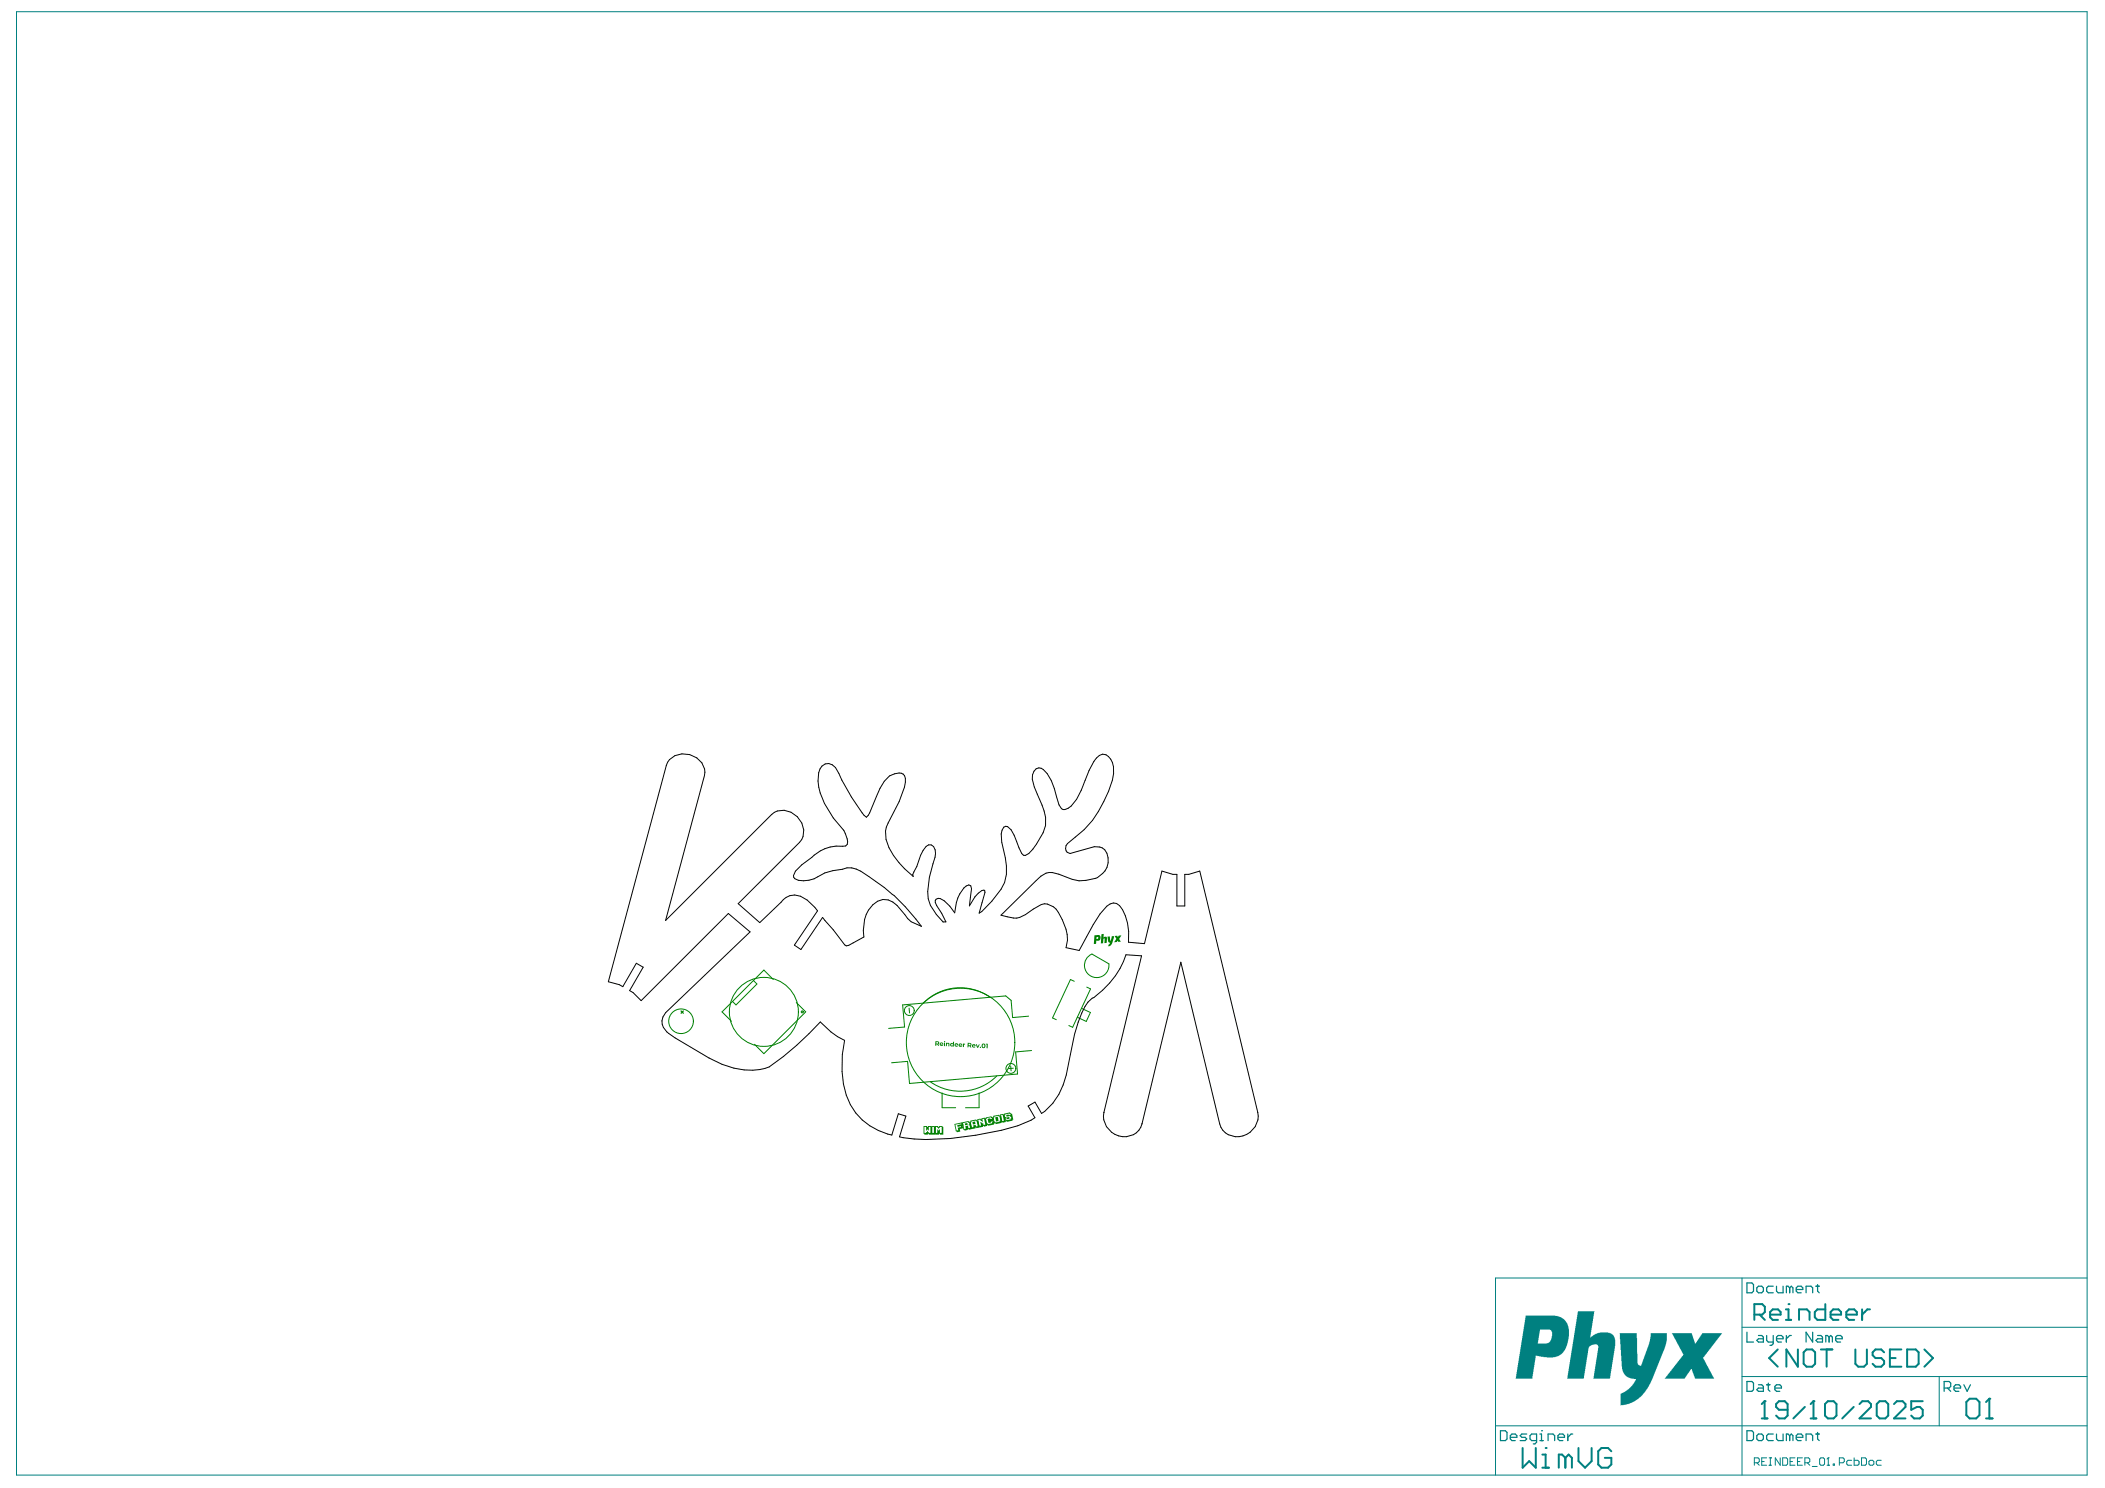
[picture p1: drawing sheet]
<svg xmlns="http://www.w3.org/2000/svg" width="297mm" height="210mm" viewBox="0 0 297 210" stroke-linecap="round" stroke-linejoin="round" font-family="sans-serif">
<g fill="#008080">
<path d="M222.7 185h2.3l-.6 3.7 .7-.5 .7-.2h1.3l.4 .2 .3 .4 .1 .4v.9l-.7 4.6h-2.4l.7-4.2a.5 .5 0 0 0-.2-.7l-.6 .1-.3 .2a.59 .59 0 0 0-.3 .6l-.6 4h-2.4z"/>
<path d="M228.5 188.1h2.5l.1 4.2 .2 .3 .1 .1 .2-.1 1.1-3.1 .2-1.4h2.3v1l-.3 1.3-1.9 4.6-.8 1.2-1 1.2-1 .5-.8 .3-.7 .1v-1.2a.45 .45 0 0 1 .4-.7l.7-.4 .6-.6 .5-.9h-.7l-.6-.2-.4-.4-.2-.4-.2-.7z"/>
<path d="M235.9 188.1h2.8l.5 1.4 .2-.1 .8-1.3h2.8l-2.7 3.4 1.6 3h-2.7l-.5-1.4h-.1l-.9 1.4h-2.8l2.4-3.1a.34 .34 0 0 0 .1-.6z"/>
<path d="M215.3 185.6h4.2l.8 .2 .6 .5 .4 .7 .1 .5-.1 1.4-.2 .8-.3 .7-.4 .6-.4 .2-.8 .3h-.9l-1.6-.3-.5 3.3h-2.3zM217.3 187.6l-.3 1.9h1.3l.3-.1 .3-.5 .1-.7a.57 .57 0 0 0-.3-.6z"/>
</g>
<g fill="none" stroke="#008080" stroke-width=".14">
<path d="M2.3 1.7h292.2v206.4h-292.2zM245.8 187.2h48.7M245.8 194.2h48.7M245.8 180.3v27.8M273.6 194.2v6.9M294.5 180.3h-83.5v27.8M211 201.1h83.5M247.6 206.3h.5l.2-.1v-.4l-.2-.1h-.5v1M247.9 206.3l.4 .4M248.6 206.2h.3M249.3 205.7h-.7v1h.7M249.6 205.7h.4"/>
<path d="M249.6 206.7h.4M249.8 205.7v1M251.2 205.7v1l-.7-1v1M251.6 205.7h.5l.2 .1v.7l-.2 .2h-.5zM252.6 206.2h.3M253.3 205.7h-.7v1h.7M253.6 206.2h.4M254.3 205.7h-.7v1h.7M254.7 206.3h.5l.2-.1v-.4l-.2-.1h-.5v1M255 206.3l.4 .4M255.7 206.9h.7M256.8 205.8l.1-.1h.4l.2 .1v.7l-.2 .2h-.4l-.1-.2z"/>
<path d="M257.8 206.7h.4M258 205.7h.1M258 205.7v1M258 205.7l-.2 .1M258.7 206.5h.2v.2h-.2zM259.6 206.3h.5l.1-.1v-.4l-.1-.1h-.5v1M261.3 206h-.5l-.2 .2v.3l.2 .2h.5M261.6 205.7v1h.6l.1-.2v-.3l-.1-.2h-.6M262.7 205.7h.5l.2 .1v.7l-.2 .2h-.5zM263.7 206.2l.2-.2h.3l.2 .2v.3l-.2 .2h-.3l-.2-.2zM265.5 206h-.6l-.1 .2v.3l.1 .2h.6"/>
</g>
<g fill="none" stroke="#008080" stroke-width=".28">
<path d="M247.6 185.4h1.1l.3-.3v-.8l-.3-.3h-1.1v2.2M248.3 185.4l.7 .8M249 197.7h.1M249 197.7v2.4M249 197.7l-.4 .4M249.8 185.4h1.5v-.3l-.4-.4h-.7l-.4 .4v.7l.4 .4h.7M250.9 190.4l-1.3 1.2 1.3 1.2M252 186.2h.7M252 184.7h.4v1.5M252.3 198.9h-1.3l-.4-.4v-.4l.4-.4h.8l.5 .4v1.6l-.5 .4h-.8l-.4-.4M252.4 184h.1M253.7 190.4v2.4l-1.6-2.4v2.4"/>
<path d="M253.9 186.2v-1.5h1.1l.3 .4v1.1M254.5 190.8l.4-.4h.8l.4 .4v1.6l-.4 .4h-.8l-.4-.4zM254.7 198.5l-1.6 1.6M255.9 197.7h.1M255.9 197.7v2.4M255.9 197.7l-.4 .4M256.9 190.4h1.7M257.5 198.1l.4-.4h.8l.4 .4v1.6l-.4 .4h-.8l-.4-.4zM257.6 184v2.2h-1.1l-.4-.4v-.7l.4-.4h1.1M257.8 190.4v2.4M258.3 185.4h1.5v-.3l-.4-.4h-.7l-.4 .4v.7l.4 .4h.7M260.5 185.4h1.5v-.3l-.3-.4h-.8l-.4 .4v.7l.4 .4h.8"/>
<path d="M261.6 198.5l-1.6 1.6M261.8 190.4v2l.4 .4h.8l.4-.4v-2M262.4 198.1l.4-.4h.8l.4 .4v.4l-1.6 1.6h1.6M262.8 184.7v1.5M263.9 184.7h-.4l-.7 .7M264.8 198.1l.4-.4h.8l.5 .4v1.6l-.5 .4h-.8l-.4-.4zM265.9 190.8l-.4-.4h-.8l-.5 .4v.4l.5 .4h.8l.4 .4v.4l-.4 .4h-.8l-.5-.4M266.7 191.6h.8M267.3 198.1l.4-.4h.8l.4 .4v.4l-1.6 1.6h1.6M268.3 190.4h-1.6v2.4h1.6M269.1 190.4h1.2l.4 .4v1.6l-.4 .4h-1.2zM271.3 197.7h-1.6v1.2l.8-.4h.4l.4 .4v.8l-.4 .4h-.8l-.4-.4"/>
<path d="M271.6 190.4l1.2 1.2-1.2 1.2M277.5 197.8l.4-.5h1l.4 .5v1.8l-.4 .5h-1l-.4-.5zM280.7 197.3h.1M280.7 197.3v2.8M280.7 197.3l-.4 .5M214.9 204.3v2.7l.9-.9 .9 .9v-2.7M217.6 207h1M217.6 205.2h.5v1.8M218.1 204.3h.1M220.9 205.7l-.5-.5h-.4v1.8M220.9 205.7v1.3M220.9 205.7l.5-.5 .4 .5v1.3"/>
<path d="M222.7 204.3v1.8l1 .9 .9-.9v-1.8M227.4 204.7l-.5-.4h-.9l-.5 .4v1.9l.5 .4h.9l.5-.4v-.9h-.9M248.6 200.1h.8M255.5 200.1h.8M280.3 200.1h.9"/>
</g>
<g fill="none" stroke="#008080" stroke-width=".17">
<path d="M246.5 194.9h.7l.2 .2v.9l-.2 .3h-.7zM246.5 181h.7l.2 .2v.9l-.2 .3h-.7zM246.5 187.9v1.4h.9M247.9 181.7l.2-.3h.5l.2 .3v.4l-.2 .3h-.5l-.2-.3zM248.1 195.3h.5l.2 .3v.7h-.7l-.2-.3 .2-.2h.7M248.1 188.4h.5l.2 .2v.7h-.7l-.2-.2 .2-.2h.7M249.3 195.3h.5M249.3 188.4v.7l.2 .2h.7M249.5 195.1v.9l.3 .3M250.2 181.4h-.7l-.2 .3v.4l.2 .3h.7M250.2 188.4v1.1l-.2 .3h-.2M250.5 195.8h.9v-.2l-.3-.3h-.4l-.2 .3v.4l.2 .3h.4"/>
<path d="M250.7 181.4v.7l.2 .3h.7v-1M250.7 188.9h.9v-.3l-.2-.2h-.5l-.2 .2v.5l.2 .2h.5M252.1 188.4v.9M252.5 181.7l-.2-.3h-.2v1M252.5 181.7v.7M252.5 181.7l.3-.3 .2 .3v.7M252.8 188.4h-.3l-.4 .5M253.5 181.9h.9v-.2l-.2-.3h-.5l-.2 .3v.4l.2 .3h.5M254.9 182.4v-1h.7l.2 .3v.7M255.8 187.9v1.4l-.9-1.4v1.4M256.2 181.4h.5M256.5 188.4h.4l.3 .2v.7h-.7l-.3-.2 .3-.2h.7"/>
<path d="M256.5 181.2v.9l.2 .3M258.1 188.6l-.2-.2h-.3v.9M258.1 188.6v.7M258.1 188.6l.2-.2 .3 .2v.7M259 188.9h1v-.3l-.3-.2h-.4l-.3 .2v.5l.3 .2h.4M274.3 195.8h.7l.3-.2v-.5l-.3-.2h-.7v1.4M274.8 195.8l.5 .5M275.7 195.8h1v-.2l-.3-.3h-.4l-.3 .3v.4l.3 .3h.4M277.1 195.3l.5 1 .4-1M211.7 201.8h.7l.3 .3v.9l-.3 .2h-.7zM213.1 202.8h.9v-.3l-.2-.2h-.4l-.3 .2v.5l.3 .2h.4M215.4 202.3h-.7l-.2 .2 .2 .3h.5l.2 .2-.2 .2h-.7"/>
<path d="M216.8 203.2h-.7l-.2-.2v-.5l.2-.2h.7v1.1l-.2 .3h-.2M217.3 203.2h.5M217.3 202.3h.2v.9M217.5 201.8h.1M218.5 203.2v-.9h.6l.3 .2v.7M219.8 202.8h1v-.3l-.3-.2h-.4l-.3 .2v.5l.3 .2h.4M221.2 202.3v.9M221.9 202.3h-.2l-.5 .5M246.5 201.8h.7l.2 .3v.9l-.2 .2h-.7zM247.9 202.5l.2-.2h.5l.2 .2v.5l-.2 .2h-.5l-.2-.2zM250.2 202.3h-.7l-.2 .2v.5l.2 .2h.7M250.7 202.3v.7l.2 .2h.7v-.9"/>
<path d="M252.5 202.5l-.2-.2h-.2v.9M252.5 202.5v.7M252.5 202.5l.3-.2 .2 .2v.7M253.5 202.8h.9v-.3l-.2-.2h-.5l-.2 .2v.5l.2 .2h.5M254.9 203.2v-.9h.7l.2 .2v.7M256.2 202.3h.5M256.5 202.1v.9l.2 .2"/>
</g>
<g fill="#008000">
<path d="M155.4 131.8l.4-.1-.1 .6 .2-.2 .3 .1v.8h-.4v-.6h-.1v.7h-.4z"/>
<path d="M157.3 132h.4v.2l.2-.2 .3-.1-.3 .5 .3 .4-.4 .1-.1-.2-.1 .2h-.4l.3-.5z"/>
<path d="M156.3 132.1h.3l.1 .6 .2-.6 .3-.1-.3 1.1-.2 .3-.3 .1v-.2l.3-.3-.3-.1z"/>
<path d="M154.4 131.9h.7l.2 .1v.3l-.2 .4h-.4v.4l-.4 .1zM154.7 132.2v.3l.2-.1 .1-.2z"/>
</g>
<g fill="none" stroke="#008000" stroke-width=".14">
<path d="M106.3 138.3l.5 .5-2.9 3-.5-.5M109.1 138.2l-1.3-1.4-5.9 5.9 1.3 1.4M151.6 138.4l-.5-.2-2.6 5.4 .6 .2M153.4 139.2l.5 .3-2.5 5.4-.6-.2M154.1 134.6l2.4 1.4M112.4 141.4l1.3 1.3-5.9 5.9-1.3-1.3M128.3 142.2v.7M132.9 154.2v2.1h2M138.2 154.2v2.1h-2M142.6 150.4l.1 .7M143 150.7h-.7M145.1 143.3l-2.2 .2-.2-2.4-.8-.6-14.5 1.3 .2 3.1-2.2 .2"/>
<path d="M145.6 148.2l-2.3 .2 .3 3.1-15.3 1.3-.2-3.1-2.3 .2M152.6 142.2l1.3 .6-.6 1.3-1.3-.6"/>
</g>
<path d="M96.1 142.6l.3 .3M96.4 142.6l-.3 .3" fill="none" stroke="#008000" stroke-width=".17"/>
<g fill="#008000">
<path d="M133.5 147.1l.4 .1 .1 .4h-.2v-.4l-.2 .1v.3h-.1z"/>
<path d="M135.9 147.2h.3v.1l-.2 .1v.3h-.1z"/>
<path d="M137.7 147.3h.1l.2 .3 .1-.3h.2l-.3 .5h-.1z"/>
<path d="M139.1 147.2h.3v.7h-.2v-.6h-.1z"/>
<path d="M130.3 158.8h.5v.2h.1v-.2h.5v.2h.1v1.1h-.4v-.2h-.2v.2h-.5v-.2h-.1zM130.4 159v.8h.3l.1-.2 .3 .1v.1h.2v-.8h-.2v.5h-.2v-.2l-.2 .2v-.5z"/>
<path d="M131.5 159v.8h.3v-.8zM131.4 158.8h.5v.2h.1v1.1h-.5v-.2h-.1z"/>
<path d="M131.9 158.8h.5v.2h.1v-.2h.5v.2h.1v1.1h-.5v-.2h-.1v.2h-.5v-.2h-.1zM132 159v.8h.3v-.5h.1v.2l.2-.2v.5h.3v-.8h-.3l-.1 .2-.2-.1v-.1z"/>
<path d="M132.1 147v.2h.3l-.1-.2zM132 146.9h.5v.2l-.1 .2 .1 .2h-.1l-.1-.2h-.2v.2h-.1z"/>
<path d="M132.8 147.2l.2 .1-.1-.1zM132.7 147.1h.3l.1 .2-.4 .1 .4 .1-.2 .1-.2-.1z"/>
<path d="M133.2 146.9a.1 .1 0 0 1 .2 0 .1 .1 0 0 1-.2 0zM133.2 147.1h.2l-.1 .5h-.1z"/>
<path d="M134.1 147.2l.2-.1 .2 .1v-.2h.1v.6h-.4l-.1-.2zM134.2 147.4a.15 .15 0 0 0 .3 0 .15 .15 0 0 0-.3 0z"/>
<path d="M134.8 147.3l.3 .1-.1-.1zM134.7 147.3l.2-.1h.2l.1 .3h-.4l.4 .1h-.4z"/>
<path d="M135.4 147.3v.1h.3zM135.3 147.3l.1-.1h.3l.1 .3h-.4l.3 .1h-.3l-.1-.1z"/>
<path d="M136.7 147.2v.3l.2-.1v-.2zM136.6 147.1l.5 .1v.2l-.2 .1 .2 .3-.4-.2v.1h-.2z"/>
<path d="M137.3 147.5h.2l-.1-.1zM137.2 147.4l.2-.1h.2l.1 .3h-.4l.3 .1h-.4z"/>
<path d="M138.6 147.5a.2 .2 0 0 0 .4 0 .2 .2 0 0 0-.4 0zM138.5 147.5a.3 .3 0 0 1 .6 0 .3 .3 0 0 1-.6 0z"/>
<path d="M134.8 158.6l.2 .9 .2-.1-.1-.3 .5-.1v-.1l-.5 .1v-.3l.6-.1-.1-.1zM134.7 158.6l1-.3 .2 .4 .1 .1h-.2l.1 .4-.5 .1 .1 .3-.5 .1-.1-.2z"/>
<path d="M136.2 158.5l.3-.1 .1 .3h-.4zM135.9 158.4l.2 .9 .2-.1-.1-.3 .4-.1v.3h.3l-.1-.4-.1 .1 .1-.4h-.2v-.1zM135.7 158.3l1-.2v.2l.1-.1 .1 .1h.1l.2 1-.5 .1v-.2l-.1 .1v.1l-.5 .1v-.1h-.1z"/>
<path d="M137.2 158.3l.4-.1 .1 .4h-.4zM137.1 158.2v.1h-.1l.1 .7h.3l-.1-.2 .4-.1v.2h.3l-.2-.7h-.1v-.1zM136.9 158.1l.9-.2 .1 .2h.2l.2 1h-.5v-.1l-.2 .1 .1 .1-.5 .1v-.1h-.2l-.2-1h.2z"/>
<path d="M137.9 157.9l.5-.1v.1h.1v-.1l.5-.1v.1h.1l.2 1-.4 .1-.1-.1h-.1v.1l-.4 .2-.1-.2-.1 .1zM138 158l.2 .8h.2l-.1-.5h.2l.1 .2h.1l.1 .2 .2-.1-.1-.8-.3 .1 .1 .3h-.3l-.1-.3z"/>
<path d="M139.2 157.7v.2h-.1l.1 .6h.2v.1l.6-.1 .1-.3-.6 .2-.1-.6 .3-.1 .1 .2 .2-.1v-.1h-.2v-.1zM139.1 157.6l.8-.1v.1a.35 .35 0 0 1 .3 .6l.1-.1 .1 .4h-.2l.1 .1-.9 .2v-.1l-.2-.1-.2-.8h.1z"/>
<path d="M140.4 157.6l.4-.1 .1 .6-.3 .1zM140.3 157.5v.1l-.1 .1 .1 .6 .1-.1 .1 .1 .6-.1-.1-.1h.2l-.2-.6h-.1v-.1zM140.1 157.4l.9-.1 .2 .2 .1-.1 .1 .9h-.1v.1l-.8 .2v-.1a.5 .5 0 0 1-.4-.7v-.2l.1-.1z"/>
<path d="M141.2 157.3l.2 .9 .3-.1-.2-.8zM141.1 157.2l.5-.1v.1h.1l.2 1.1-.4 .1v-.1h-.2z"/>
<path d="M141.8 157.2l.1 .1h-.1v.3h.1v.1l.5-.1 .1 .2-.4 .1v-.1h-.3l.1 .1h.1v.1l.6-.1v-.1h.1v-.3h-.2v-.1l-.5 .1v-.2l.3-.1 .1 .1h.2v-.1h-.1l-.1-.1zM141.7 157.1l.8-.2 .1 .1a.54 .54 0 0 1 .3 .7l.1 .2-.1 .1v.1l-.8 .2-.2-.3-.1 .1-.2-.9h.1z"/>
<circle cx="138.4" cy="147.7" r=".09"/>
</g>
<g fill="none" stroke="#008000" stroke-width=".14">
<path d="M154.1 134.6a1.73 1.73 0 0 0-1 2.1 1.73 1.73 0 0 0 2 1.2 1.73 1.73 0 0 0 1.4-1.9M139.7 140.7a7.3 7.3 0 0 0-9.4 .8M140.7 151.8a7.3 7.3 0 0 1-9.4 .8"/>
<circle cx="96.1" cy="144.1" r="1.74"/>
<circle cx="107.8" cy="142.7" r="4.9"/>
<circle cx="113.2" cy="142.7" r=".14"/>
<circle cx="128.3" cy="142.5" r=".7"/>
<circle cx="135.6" cy="147" r="7.6"/>
<circle cx="142.6" cy="150.7" r=".7"/>
</g>
<g fill="none" stroke="#000" stroke-width=".14">
<path d="M94 108l-8.2 30.5 1.6 .4 .5 .3 1.9-3.3 1 .5-2 3.3 .5 .3 1.2 1.2 12.3-12.3 3 2.6-11.9 11.4a1.88 1.88 0 0 0 .4 2.9l5.8 3.4a10.3 10.3 0 0 0 7.8 1.5l.6-.2a42.9 42.9 0 0 0 7.3-6.3l1.5 1.4 .9 .6 1 .6a14.2 14.2 0 0 0 .8 9 8.7 8.7 0 0 0 5.8 4.3l1-3 1 .3-.9 3a22.6 22.6 0 0 0 7.2 .2l3.6-.5 3.6-.7 2.3-.6 1.9-.8 .5-.3-.9-1.7 .9-.5 1 1.6a8.4 8.4 0 0 0 3.5-5.5l.5-2.8a18.4 18.4 0 0 1 2.5-7.4l.6-.6a11.9 11.9 0 0 0 4.8-6.1l2.2 .1-5.3 22.1M94 108a2.3 2.3 0 0 1 2.2-1.7 2.91 2.91 0 0 1 3.3 2.6l-.1 .5M94 108h.1M99.4 109.4h.1M99.4 109.4l-5.5 20.4 15-14.9M108.9 114.9a2.3 2.3 0 0 1 2.7-.3 2.91 2.91 0 0 1 1.5 3.8l-8.9 9.1 3 2.6 3-2.8a2.38 2.38 0 0 1 3.7-.3l1.5 1.5-3.3 4.8 .9 .6 3.1-4.5 1.5 1.8 1.6 2.1 .2 .1h.4l2.1-1.2a4.7 4.7 0 0 1 1.9-5.1 2.23 2.23 0 0 1 2.8 .6l1.5 1.9 .5 .4 1.4 .7a28.1 28.1 0 0 0-9.2-8.1l-.6-.2h-.7l-3.1 .7a4.7 4.7 0 0 1-3.7 1.1l-.6-.3-.1-.4 .2-.6 .9-.9a16.4 16.4 0 0 1 3.3-2.3 7.1 7.1 0 0 1 2.9-.4l.3-.2a2.74 2.74 0 0 0-.6-2 11.6 11.6 0 0 1-3.6-6.9 2.19 2.19 0 0 1 1.1-2.4l.5-.1 .4 .2 .5 .4a42.2 42.2 0 0 0 4 6.7l.4 .3 .2-.3 1.7-3.8 .6-1a2.31 2.31 0 0 1 2.6-1 1.68 1.68 0 0 1 .2 1.8l-.7 2.1-1.6 3a3.5 3.5 0 0 0 .1 3.5 12.5 12.5 0 0 0 3.5 4l-.1-.2 .6-1.2 .5-1.6 .8-1.2 .3-.2a.94 .94 0 0 1 1 1.2l-.1 .5a13.7 13.7 0 0 0-.9 5.9l.3 .9 .8 1.3 1 1.1 .4-.1-1.5-2.7 .1-.5 .3-.1 .3 .1 .5 .3 .8 .7 .7 1a5.3 5.3 0 0 1 1.6-3.8l.4-.2 .3 .2 .1 .4-.3 2.4a3.4 3.4 0 0 1 2-2.2l.2 .3-.8 2.9a13.1 13.1 0 0 0 3.6-4.3 9.5 9.5 0 0 0-.4-5.7l-.1-1.1 .1-.6 .2-.4 .3-.1h.3l.5 .5 .4 .7a9.1 9.1 0 0 0 1.3 2.8l.3 .1 .5-.3a10.2 10.2 0 0 0 2.3-3.9 8.1 8.1 0 0 0-1.1-4.5l-.4-1a2.04 2.04 0 0 1 .2-2.6l.4-.1 .3 .1a4.4 4.4 0 0 1 1.9 2.8l.6 2.3 .4 .6 .2 .1a2.27 2.27 0 0 0 1.9-1.4l.7-1.3a16.1 16.1 0 0 1 2.1-4.6 1.13 1.13 0 0 1 1.1-.5 1.13 1.13 0 0 1 .9 .7 3.5 3.5 0 0 1 .3 2.9 16.2 16.2 0 0 1-6.4 9 .81 .81 0 0 0-.2 .8 .81 .81 0 0 0 .6 .6l3.4-1a1.61 1.61 0 0 1 2 1.6 2.9 2.9 0 0 1-3.2 3.2l-.9 .1-1-.3-1.9-.7a2.48 2.48 0 0 0-3.2 .9l-4.9 4.9 .8 .2a2.61 2.61 0 0 0 2.6-.3l2.2-1.4a1.99 1.99 0 0 1 2.4 1.1 7.2 7.2 0 0 1 1.3 3.9l-.2 1.1 1.9 .4 2-3.7 .9-1.5 1-1.1a1.28 1.28 0 0 1 2.2 .5 7.8 7.8 0 0 1 .8 4.6l2.3 .2 2.5-10.2 1.5 .4h.6v4.5h1.1v-4.5h.5l1.6-.4 8.2 34M108.9 114.9h.1M155.8 156.9a2.89 2.89 0 0 0 1.5 3.1 2.89 2.89 0 0 0 3.4-.6l.4-.9M155.8 156.9h.1M161.1 158.5h.1M161.1 158.5l5.5-22.8 5.5 22.8M172.1 158.5h.1"/>
<path d="M177.5 156.9h.1M177.5 156.9a2.89 2.89 0 0 1-1.5 3.1 2.89 2.89 0 0 1-3.4-.6l-.5-.9"/>
</g>
</svg>
